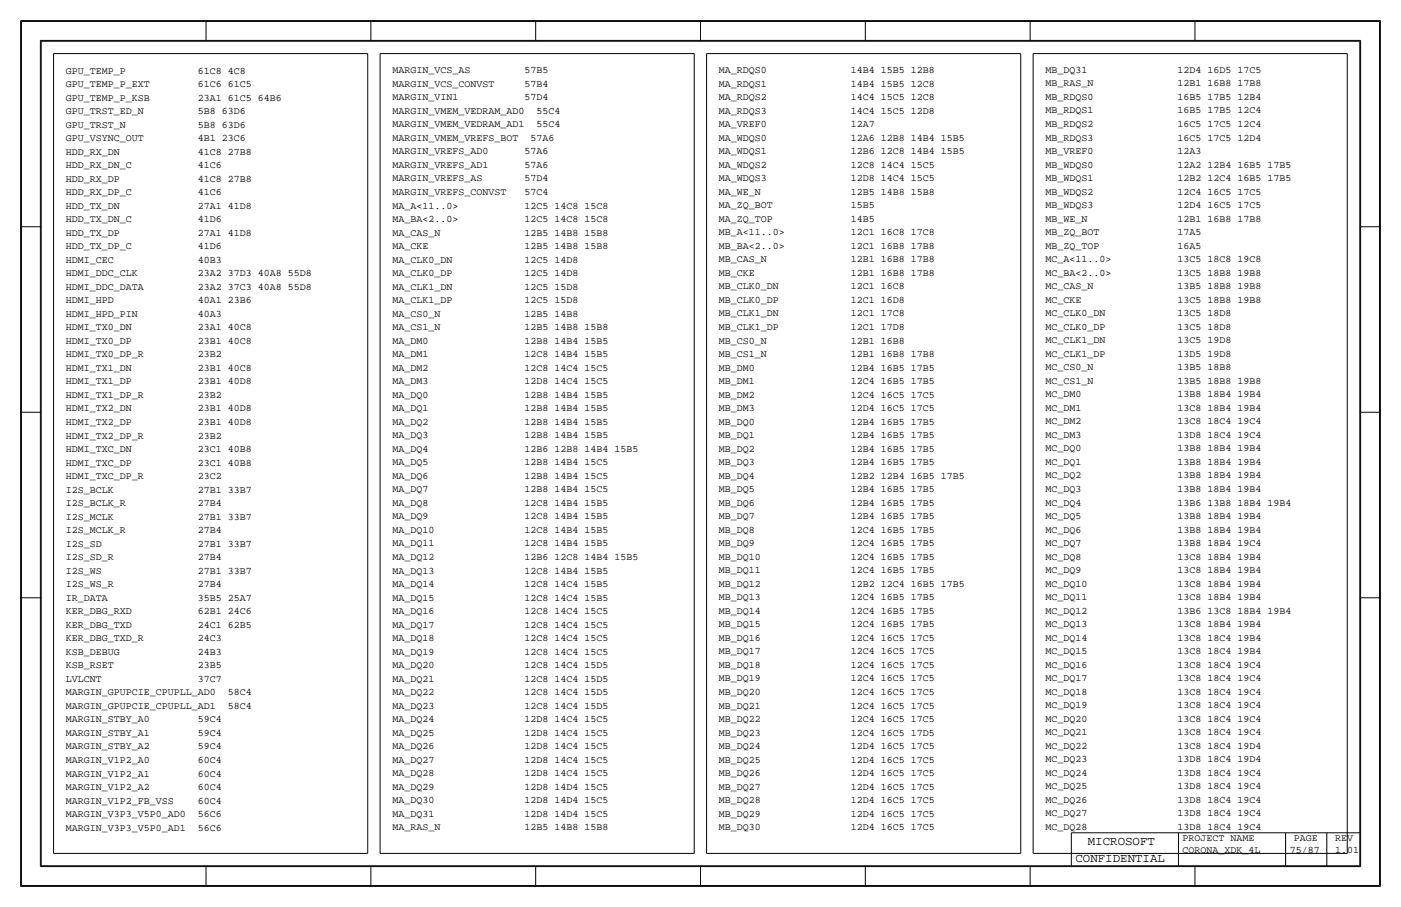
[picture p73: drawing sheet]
<svg xmlns="http://www.w3.org/2000/svg" width="432mm" height="279mm" viewBox="0 0 432 279" stroke-linecap="round" stroke-linejoin="round" font-family="sans-serif">
<defs><g id="words">
<g font-size="3.8">
<text x="335.3" y="260.3">MICROSOFT</text>
<text x="331.5" y="265.4">CONFIDENTIAL</text>
</g>
<g font-size="3.1">
<text x="20.3" y="22.6">GPU_TEMP_P</text>
<text x="61" y="22.6">61C8 4C8</text>
<text x="121" y="22.6">MARGIN_VCS_AS</text>
<text x="161.6" y="22.6">57B5</text>
<text x="221.6" y="22.5">MA_RDQS0</text>
<text x="262.3" y="22.5">14B4 15B5 12B8</text>
<text x="322.2" y="22.5">MB_DQ31</text>
<text x="362.9" y="22.5">12D4 16D5 17C5</text>
<text x="20.3" y="26.8">GPU_TEMP_P_EXT</text>
<text x="61" y="26.8">61C6 61C5</text>
<text x="121" y="26.8">MARGIN_VCS_CONVST</text>
<text x="161.6" y="26.8">57B4</text>
<text x="221.6" y="26.7">MA_RDQS1</text>
<text x="262.3" y="26.7">14B4 15B5 12C8</text>
<text x="322.2" y="26.6">MB_RAS_N</text>
<text x="362.9" y="26.6">12B1 16B8 17B8</text>
<text x="20.3" y="35.1">GPU_TRST_ED_N</text>
<text x="20.3" y="31">GPU_TEMP_P_KSB</text>
<text x="61" y="35.1">5B8 63D6</text>
<text x="61" y="31">23A1 61C5 64B6</text>
<text x="121" y="35.1">MARGIN_VMEM_VEDRAM_AD0</text>
<text x="121" y="30.9">MARGIN_VIN1</text>
<text x="161.6" y="30.9">57D4</text>
<text x="165.3" y="35.1">55C4</text>
<text x="221.6" y="35">MA_RDQS3</text>
<text x="221.6" y="30.9">MA_RDQS2</text>
<text x="262.3" y="35">14C4 15C5 12D8</text>
<text x="262.3" y="30.9">14C4 15C5 12C8</text>
<text x="322.2" y="35">MB_RDQS1</text>
<text x="322.2" y="30.8">MB_RDQS0</text>
<text x="362.9" y="35">16B5 17B5 12C4</text>
<text x="362.9" y="30.8">16B5 17B5 12B4</text>
<text x="20.3" y="39.3">GPU_TRST_N</text>
<text x="61" y="39.3">5B8 63D6</text>
<text x="121" y="39.2">MARGIN_VMEM_VEDRAM_AD1</text>
<text x="165.3" y="39.2">55C4</text>
<text x="221.6" y="39.2">MA_VREF0</text>
<text x="262.3" y="39.2">12A7</text>
<text x="322.2" y="39.1">MB_RDQS2</text>
<text x="362.9" y="39.1">16C5 17C5 12C4</text>
<text x="20.3" y="47.6">HDD_RX_DN</text>
<text x="20.3" y="43.5">GPU_VSYNC_OUT</text>
<text x="61" y="47.6">41C8 27B8</text>
<text x="61" y="43.5">4B1 23C6</text>
<text x="121" y="47.6">MARGIN_VREFS_AD0</text>
<text x="121" y="43.4">MARGIN_VMEM_VREFS_BOT</text>
<text x="161.6" y="47.6">57A6</text>
<text x="163.5" y="43.4">57A6</text>
<text x="221.6" y="47.5">MA_WDQS1</text>
<text x="221.6" y="43.3">MA_WDQS0</text>
<text x="262.3" y="47.5">12B6 12C8 14B4 15B5</text>
<text x="262.3" y="43.3">12A6 12B8 14B4 15B5</text>
<text x="322.2" y="47.5">MB_VREF0</text>
<text x="322.2" y="43.3">MB_RDQS3</text>
<text x="362.9" y="47.5">12A3</text>
<text x="362.9" y="43.3">16C5 17C5 12D4</text>
<text x="20.3" y="51.8">HDD_RX_DN_C</text>
<text x="61" y="51.8">41C6</text>
<text x="121" y="51.7">MARGIN_VREFS_AD1</text>
<text x="161.6" y="51.7">57A6</text>
<text x="221.6" y="51.7">MA_WDQS2</text>
<text x="262.3" y="51.7">12C8 14C4 15C5</text>
<text x="322.2" y="51.6">MB_WDQS0</text>
<text x="362.9" y="51.6">12A2 12B4 16B5 17B5</text>
<text x="20.3" y="56">HDD_RX_DP</text>
<text x="61" y="56">41C8 27B8</text>
<text x="121" y="55.9">MARGIN_VREFS_AS</text>
<text x="161.6" y="55.9">57D4</text>
<text x="221.6" y="55.8">MA_WDQS3</text>
<text x="262.3" y="55.8">12D8 14C4 15C5</text>
<text x="322.2" y="59.9">MB_WDQS2</text>
<text x="322.2" y="55.8">MB_WDQS1</text>
<text x="362.9" y="59.9">12C4 16C5 17C5</text>
<text x="362.9" y="55.8">12B2 12C4 16B5 17B5</text>
<text x="20.3" y="64.3">HDD_TX_DN</text>
<text x="20.3" y="60.1">HDD_RX_DP_C</text>
<text x="61" y="64.3">27A1 41D8</text>
<text x="61" y="60.1">41C6</text>
<text x="121" y="64.2">MA_A&lt;11..0&gt;</text>
<text x="121" y="60.1">MARGIN_VREFS_CONVST</text>
<text x="161.6" y="64.2">12C5 14C8 15C8</text>
<text x="161.6" y="60.1">57C4</text>
<text x="221.6" y="64.2">MA_ZQ_BOT</text>
<text x="221.6" y="60">MA_WE_N</text>
<text x="262.3" y="64.2">15B5</text>
<text x="262.3" y="60">12B5 14B8 15B8</text>
<text x="322.2" y="64.1">MB_WDQS3</text>
<text x="362.9" y="64.1">12D4 16C5 17C5</text>
<text x="20.3" y="68.5">HDD_TX_DN_C</text>
<text x="61" y="68.5">41D6</text>
<text x="121" y="68.4">MA_BA&lt;2..0&gt;</text>
<text x="161.6" y="68.4">12C5 14C8 15C8</text>
<text x="221.6" y="68.3">MA_ZQ_TOP</text>
<text x="262.3" y="68.3">14B5</text>
<text x="322.2" y="68.3">MB_WE_N</text>
<text x="362.9" y="68.3">12B1 16B8 17B8</text>
<text x="20.3" y="76.8">HDD_TX_DP_C</text>
<text x="20.3" y="72.6">HDD_TX_DP</text>
<text x="61" y="76.8">41D6</text>
<text x="61" y="72.6">27A1 41D8</text>
<text x="121" y="76.7">MA_CKE</text>
<text x="121" y="72.6">MA_CAS_N</text>
<text x="161.6" y="76.7">12B5 14B8 15B8</text>
<text x="161.6" y="72.6">12B5 14B8 15B8</text>
<text x="221.6" y="76.7">MB_BA&lt;2..0&gt;</text>
<text x="221.6" y="72.5">MB_A&lt;11..0&gt;</text>
<text x="262.3" y="76.7">12C1 16B8 17B8</text>
<text x="262.3" y="72.5">12C1 16C8 17C8</text>
<text x="322.2" y="76.6">MB_ZQ_TOP</text>
<text x="322.2" y="72.4">MB_ZQ_BOT</text>
<text x="362.9" y="76.6">16A5</text>
<text x="362.9" y="72.4">17A5</text>
<text x="20.3" y="81">HDMI_CEC</text>
<text x="61" y="81">40B3</text>
<text x="121" y="80.9">MA_CLK0_DN</text>
<text x="161.6" y="80.9">12C5 14D8</text>
<text x="221.6" y="80.8">MB_CAS_N</text>
<text x="262.3" y="80.8">12B1 16B8 17B8</text>
<text x="322.2" y="80.8">MC_A&lt;11..0&gt;</text>
<text x="362.9" y="80.8">13C5 18C8 19C8</text>
<text x="20.3" y="89.3">HDMI_DDC_DATA</text>
<text x="20.3" y="85.1">HDMI_DDC_CLK</text>
<text x="61" y="89.3">23A2 37C3 40A8 55D8</text>
<text x="61" y="85.1">23A2 37D3 40A8 55D8</text>
<text x="121" y="89.2">MA_CLK1_DN</text>
<text x="121" y="85.1">MA_CLK0_DP</text>
<text x="161.6" y="89.2">12C5 15D8</text>
<text x="161.6" y="85.1">12C5 14D8</text>
<text x="221.6" y="89.2">MB_CLK0_DN</text>
<text x="221.6" y="85">MB_CKE</text>
<text x="262.3" y="89.2">12C1 16C8</text>
<text x="262.3" y="85">12B1 16B8 17B8</text>
<text x="322.2" y="89.1">MC_CAS_N</text>
<text x="322.2" y="84.9">MC_BA&lt;2..0&gt;</text>
<text x="362.9" y="89.1">13B5 18B8 19B8</text>
<text x="362.9" y="84.9">13C5 18B8 19B8</text>
<text x="20.3" y="93.4">HDMI_HPD</text>
<text x="61" y="93.4">40A1 23B6</text>
<text x="121" y="93.4">MA_CLK1_DP</text>
<text x="161.6" y="93.4">12C5 15D8</text>
<text x="221.6" y="93.3">MB_CLK0_DP</text>
<text x="262.3" y="93.3">12C1 16D8</text>
<text x="322.2" y="93.3">MC_CKE</text>
<text x="362.9" y="93.3">13C5 18B8 19B8</text>
<text x="20.3" y="101.8">HDMI_TX0_DN</text>
<text x="20.3" y="97.6">HDMI_HPD_PIN</text>
<text x="61" y="101.8">23A1 40C8</text>
<text x="61" y="97.6">40A3</text>
<text x="121" y="101.7">MA_CS1_N</text>
<text x="121" y="97.5">MA_CS0_N</text>
<text x="161.6" y="101.7">12B5 14B8 15B8</text>
<text x="161.6" y="97.5">12B5 14B8</text>
<text x="221.6" y="101.7">MB_CLK1_DP</text>
<text x="221.6" y="97.5">MB_CLK1_DN</text>
<text x="262.3" y="101.7">12C1 17D8</text>
<text x="262.3" y="97.5">12C1 17C8</text>
<text x="322.2" y="101.6">MC_CLK0_DP</text>
<text x="322.2" y="97.4">MC_CLK0_DN</text>
<text x="362.9" y="101.6">13C5 18D8</text>
<text x="362.9" y="97.4">13C5 18D8</text>
<text x="20.3" y="105.9">HDMI_TX0_DP</text>
<text x="61" y="105.9">23B1 40C8</text>
<text x="121" y="105.9">MA_DM0</text>
<text x="161.6" y="105.9">12B8 14B4 15B5</text>
<text x="221.6" y="105.8">MB_CS0_N</text>
<text x="262.3" y="105.8">12B1 16B8</text>
<text x="322.2" y="105.8">MC_CLK1_DN</text>
<text x="362.9" y="105.8">13C5 19D8</text>
<text x="20.3" y="110.1">HDMI_TX0_DP_R</text>
<text x="61" y="110.1">23B2</text>
<text x="121" y="110">MA_DM1</text>
<text x="161.6" y="110">12C8 14B4 15B5</text>
<text x="221.6" y="110">MB_CS1_N</text>
<text x="262.3" y="110">12B1 16B8 17B8</text>
<text x="322.2" y="109.9">MC_CLK1_DP</text>
<text x="362.9" y="109.9">13D5 19D8</text>
<text x="20.3" y="118.4">HDMI_TX1_DP</text>
<text x="20.3" y="114.3">HDMI_TX1_DN</text>
<text x="61" y="118.4">23B1 40D8</text>
<text x="61" y="114.3">23B1 40C8</text>
<text x="121" y="118.4">MA_DM3</text>
<text x="121" y="114.2">MA_DM2</text>
<text x="161.6" y="118.4">12D8 14C4 15C5</text>
<text x="161.6" y="114.2">12C8 14C4 15C5</text>
<text x="221.6" y="118.3">MB_DM1</text>
<text x="221.6" y="114.1">MB_DM0</text>
<text x="262.3" y="118.3">12C4 16B5 17B5</text>
<text x="262.3" y="114.1">12B4 16B5 17B5</text>
<text x="322.2" y="118.2">MC_CS1_N</text>
<text x="322.2" y="114.1">MC_CS0_N</text>
<text x="362.9" y="118.2">13B5 18B8 19B8</text>
<text x="362.9" y="114.1">13B5 18B8</text>
<text x="20.3" y="122.6">HDMI_TX1_DP_R</text>
<text x="61" y="122.6">23B2</text>
<text x="121" y="122.5">MA_DQ0</text>
<text x="161.6" y="122.5">12B8 14B4 15B5</text>
<text x="221.6" y="122.5">MB_DM2</text>
<text x="262.3" y="122.5">12C4 16C5 17C5</text>
<text x="322.2" y="122.4">MC_DM0</text>
<text x="362.9" y="122.4">13B8 18B4 19B4</text>
<text x="20.3" y="130.9">HDMI_TX2_DP</text>
<text x="20.3" y="126.8">HDMI_TX2_DN</text>
<text x="61" y="130.9">23B1 40D8</text>
<text x="61" y="126.8">23B1 40D8</text>
<text x="121" y="130.9">MA_DQ2</text>
<text x="121" y="126.7">MA_DQ1</text>
<text x="161.6" y="130.9">12B8 14B4 15B5</text>
<text x="161.6" y="126.7">12B8 14B4 15B5</text>
<text x="221.6" y="130.8">MB_DQ0</text>
<text x="221.6" y="126.6">MB_DM3</text>
<text x="262.3" y="130.8">12B4 16B5 17B5</text>
<text x="262.3" y="126.6">12D4 16C5 17C5</text>
<text x="322.2" y="130.7">MC_DM2</text>
<text x="322.2" y="126.6">MC_DM1</text>
<text x="362.9" y="130.7">13C8 18C4 19C4</text>
<text x="362.9" y="126.6">13C8 18B4 19B4</text>
<text x="20.3" y="135.1">HDMI_TX2_DP_R</text>
<text x="61" y="135.1">23B2</text>
<text x="121" y="135">MA_DQ3</text>
<text x="161.6" y="135">12B8 14B4 15B5</text>
<text x="221.6" y="135">MB_DQ1</text>
<text x="262.3" y="135">12B4 16B5 17B5</text>
<text x="322.2" y="134.9">MC_DM3</text>
<text x="362.9" y="134.9">13D8 18C4 19C4</text>
<text x="20.3" y="143.4">HDMI_TXC_DP</text>
<text x="20.3" y="139.3">HDMI_TXC_DN</text>
<text x="61" y="143.4">23C1 40B8</text>
<text x="61" y="139.3">23C1 40B8</text>
<text x="121" y="143.4">MA_DQ5</text>
<text x="121" y="139.2">MA_DQ4</text>
<text x="161.6" y="143.4">12B8 14B4 15C5</text>
<text x="161.6" y="139.2">12B6 12B8 14B4 15B5</text>
<text x="221.6" y="143.3">MB_DQ3</text>
<text x="221.6" y="139.1">MB_DQ2</text>
<text x="262.3" y="143.3">12B4 16B5 17B5</text>
<text x="262.3" y="139.1">12B4 16B5 17B5</text>
<text x="322.2" y="143.2">MC_DQ1</text>
<text x="322.2" y="139.1">MC_DQ0</text>
<text x="362.9" y="143.2">13B8 18B4 19B4</text>
<text x="362.9" y="139.1">13B8 18B4 19B4</text>
<text x="20.3" y="147.6">HDMI_TXC_DP_R</text>
<text x="61" y="147.6">23C2</text>
<text x="121" y="147.5">MA_DQ6</text>
<text x="161.6" y="147.5">12B8 14B4 15C5</text>
<text x="221.6" y="147.5">MB_DQ4</text>
<text x="262.3" y="147.5">12B2 12B4 16B5 17B5</text>
<text x="322.2" y="147.4">MC_DQ2</text>
<text x="362.9" y="147.4">13B8 18B4 19B4</text>
<text x="20.3" y="155.9">I2S_BCLK_R</text>
<text x="20.3" y="151.7">I2S_BCLK</text>
<text x="61" y="155.9">27B4</text>
<text x="61" y="151.7">27B1 33B7</text>
<text x="121" y="155.9">MA_DQ8</text>
<text x="121" y="151.7">MA_DQ7</text>
<text x="161.6" y="155.9">12C8 14B4 15B5</text>
<text x="161.6" y="151.7">12B8 14B4 15C5</text>
<text x="221.6" y="155.8">MB_DQ6</text>
<text x="221.6" y="151.6">MB_DQ5</text>
<text x="262.3" y="155.8">12B4 16B5 17B5</text>
<text x="262.3" y="151.6">12B4 16B5 17B5</text>
<text x="322.2" y="155.7">MC_DQ4</text>
<text x="322.2" y="151.6">MC_DQ3</text>
<text x="362.9" y="155.7">13B6 13B8 18B4 19B4</text>
<text x="362.9" y="151.6">13B8 18B4 19B4</text>
<text x="20.3" y="160.1">I2S_MCLK</text>
<text x="61" y="160.1">27B1 33B7</text>
<text x="121" y="160">MA_DQ9</text>
<text x="161.6" y="160">12C8 14B4 15B5</text>
<text x="221.6" y="160">MB_DQ7</text>
<text x="262.3" y="160">12B4 16B5 17B5</text>
<text x="322.2" y="159.9">MC_DQ5</text>
<text x="362.9" y="159.9">13B8 18B4 19B4</text>
<text x="20.3" y="164.2">I2S_MCLK_R</text>
<text x="61" y="164.2">27B4</text>
<text x="121" y="164.2">MA_DQ10</text>
<text x="161.6" y="164.2">12C8 14B4 15B5</text>
<text x="221.6" y="164.1">MB_DQ8</text>
<text x="262.3" y="164.1">12C4 16B5 17B5</text>
<text x="322.2" y="164.1">MC_DQ6</text>
<text x="362.9" y="164.1">13B8 18B4 19B4</text>
<text x="20.3" y="172.6">I2S_SD_R</text>
<text x="20.3" y="168.4">I2S_SD</text>
<text x="61" y="172.6">27B4</text>
<text x="61" y="168.4">27B1 33B7</text>
<text x="121" y="172.5">MA_DQ12</text>
<text x="121" y="168.3">MA_DQ11</text>
<text x="161.6" y="172.5">12B6 12C8 14B4 15B5</text>
<text x="161.6" y="168.3">12C8 14B4 15B5</text>
<text x="221.6" y="172.4">MB_DQ10</text>
<text x="221.6" y="168.3">MB_DQ9</text>
<text x="262.3" y="172.4">12C4 16B5 17B5</text>
<text x="262.3" y="168.3">12C4 16B5 17B5</text>
<text x="322.2" y="172.4">MC_DQ8</text>
<text x="322.2" y="168.2">MC_DQ7</text>
<text x="362.9" y="172.4">13C8 18B4 19B4</text>
<text x="362.9" y="168.2">13B8 18B4 19C4</text>
<text x="20.3" y="176.7">I2S_WS</text>
<text x="61" y="176.7">27B1 33B7</text>
<text x="121" y="176.7">MA_DQ13</text>
<text x="161.6" y="176.7">12C8 14B4 15B5</text>
<text x="221.6" y="176.6">MB_DQ11</text>
<text x="262.3" y="176.6">12C4 16B5 17B5</text>
<text x="322.2" y="176.6">MC_DQ9</text>
<text x="362.9" y="176.6">13C8 18B4 19B4</text>
<text x="20.3" y="185.1">IR_DATA</text>
<text x="20.3" y="180.9">I2S_WS_R</text>
<text x="61" y="185.1">35B5 25A7</text>
<text x="61" y="180.9">27B4</text>
<text x="121" y="185">MA_DQ15</text>
<text x="121" y="180.8">MA_DQ14</text>
<text x="161.6" y="185">12C8 14C4 15B5</text>
<text x="161.6" y="180.8">12C8 14C4 15B5</text>
<text x="221.6" y="184.9">MB_DQ13</text>
<text x="221.6" y="180.8">MB_DQ12</text>
<text x="262.3" y="184.9">12C4 16B5 17B5</text>
<text x="262.3" y="180.8">12B2 12C4 16B5 17B5</text>
<text x="322.2" y="184.9">MC_DQ11</text>
<text x="322.2" y="180.7">MC_DQ10</text>
<text x="362.9" y="184.9">13C8 18B4 19B4</text>
<text x="362.9" y="180.7">13C8 18B4 19B4</text>
<text x="20.3" y="189.2">KER_DBG_RXD</text>
<text x="61" y="189.2">62B1 24C6</text>
<text x="121" y="189.2">MA_DQ16</text>
<text x="161.6" y="189.2">12C8 14C4 15C5</text>
<text x="221.6" y="189.1">MB_DQ14</text>
<text x="262.3" y="189.1">12C4 16B5 17B5</text>
<text x="322.2" y="189">MC_DQ12</text>
<text x="362.9" y="189">13B6 13C8 18B4 19B4</text>
<text x="20.3" y="197.6">KER_DBG_TXD_R</text>
<text x="20.3" y="193.4">KER_DBG_TXD</text>
<text x="61" y="197.6">24C3</text>
<text x="61" y="193.4">24C1 62B5</text>
<text x="121" y="197.5">MA_DQ18</text>
<text x="121" y="193.3">MA_DQ17</text>
<text x="161.6" y="197.5">12C8 14C4 15C5</text>
<text x="161.6" y="193.3">12C8 14C4 15C5</text>
<text x="221.6" y="197.4">MB_DQ16</text>
<text x="221.6" y="193.3">MB_DQ15</text>
<text x="262.3" y="197.4">12C4 16C5 17C5</text>
<text x="262.3" y="193.3">12C4 16B5 17B5</text>
<text x="322.2" y="197.4">MC_DQ14</text>
<text x="322.2" y="193.2">MC_DQ13</text>
<text x="362.9" y="197.4">13C8 18C4 19B4</text>
<text x="362.9" y="193.2">13C8 18B4 19B4</text>
<text x="20.3" y="201.7">KSB_DEBUG</text>
<text x="61" y="201.7">24B3</text>
<text x="121" y="201.7">MA_DQ19</text>
<text x="161.6" y="201.7">12C8 14C4 15C5</text>
<text x="221.6" y="201.6">MB_DQ17</text>
<text x="262.3" y="201.6">12C4 16C5 17C5</text>
<text x="322.2" y="201.5">MC_DQ15</text>
<text x="362.9" y="201.5">13C8 18C4 19B4</text>
<text x="20.3" y="205.9">KSB_RSET</text>
<text x="61" y="205.9">23B5</text>
<text x="121" y="210">MA_DQ21</text>
<text x="121" y="205.8">MA_DQ20</text>
<text x="161.6" y="210">12C8 14C4 15D5</text>
<text x="161.6" y="205.8">12C8 14C4 15D5</text>
<text x="221.6" y="209.9">MB_DQ19</text>
<text x="221.6" y="205.8">MB_DQ18</text>
<text x="262.3" y="209.9">12C4 16C5 17C5</text>
<text x="262.3" y="205.8">12C4 16C5 17C5</text>
<text x="322.2" y="209.9">MC_DQ17</text>
<text x="322.2" y="205.7">MC_DQ16</text>
<text x="362.9" y="209.9">13C8 18C4 19C4</text>
<text x="362.9" y="205.7">13C8 18C4 19C4</text>
<text x="20.3" y="214.2">MARGIN_GPUPCIE_CPUPLL_AD0</text>
<text x="20.3" y="210.1">LVLCNT</text>
<text x="61" y="210.1">37C7</text>
<text x="70.3" y="214.2">58C4</text>
<text x="121" y="214.2">MA_DQ22</text>
<text x="161.6" y="214.2">12C8 14C4 15D5</text>
<text x="221.6" y="214.1">MB_DQ20</text>
<text x="262.3" y="214.1">12C4 16C5 17C5</text>
<text x="322.2" y="214">MC_DQ18</text>
<text x="362.9" y="214">13C8 18C4 19C4</text>
<text x="20.3" y="218.4">MARGIN_GPUPCIE_CPUPLL_AD1</text>
<text x="70.3" y="218.4">58C4</text>
<text x="121" y="218.3">MA_DQ23</text>
<text x="161.6" y="218.3">12C8 14C4 15D5</text>
<text x="221.6" y="218.3">MB_DQ21</text>
<text x="262.3" y="218.3">12C4 16C5 17C5</text>
<text x="322.2" y="218.2">MC_DQ19</text>
<text x="362.9" y="218.2">13C8 18C4 19C4</text>
<text x="20.3" y="226.7">MARGIN_STBY_A1</text>
<text x="20.3" y="222.5">MARGIN_STBY_A0</text>
<text x="61" y="226.7">59C4</text>
<text x="61" y="222.5">59C4</text>
<text x="121" y="226.6">MA_DQ25</text>
<text x="121" y="222.5">MA_DQ24</text>
<text x="161.6" y="226.6">12D8 14C4 15C5</text>
<text x="161.6" y="222.5">12D8 14C4 15C5</text>
<text x="221.6" y="226.6">MB_DQ23</text>
<text x="221.6" y="222.4">MB_DQ22</text>
<text x="262.3" y="226.6">12C4 16C5 17D5</text>
<text x="262.3" y="222.4">12C4 16C5 17C5</text>
<text x="322.2" y="226.5">MC_DQ21</text>
<text x="322.2" y="222.4">MC_DQ20</text>
<text x="362.9" y="226.5">13C8 18C4 19C4</text>
<text x="362.9" y="222.4">13C8 18C4 19C4</text>
<text x="20.3" y="230.9">MARGIN_STBY_A2</text>
<text x="61" y="230.9">59C4</text>
<text x="121" y="230.8">MA_DQ26</text>
<text x="161.6" y="230.8">12D8 14C4 15C5</text>
<text x="221.6" y="230.8">MB_DQ24</text>
<text x="262.3" y="230.8">12D4 16C5 17C5</text>
<text x="322.2" y="230.7">MC_DQ22</text>
<text x="362.9" y="230.7">13C8 18C4 19D4</text>
<text x="20.3" y="239.2">MARGIN_V1P2_A1</text>
<text x="20.3" y="235">MARGIN_V1P2_A0</text>
<text x="61" y="239.2">60C4</text>
<text x="61" y="235">60C4</text>
<text x="121" y="239.1">MA_DQ28</text>
<text x="121" y="235">MA_DQ27</text>
<text x="161.6" y="239.1">12D8 14C4 15C5</text>
<text x="161.6" y="235">12D8 14C4 15C5</text>
<text x="221.6" y="239.1">MB_DQ26</text>
<text x="221.6" y="234.9">MB_DQ25</text>
<text x="262.3" y="239.1">12D4 16C5 17C5</text>
<text x="262.3" y="234.9">12D4 16C5 17C5</text>
<text x="322.2" y="239">MC_DQ24</text>
<text x="322.2" y="234.9">MC_DQ23</text>
<text x="362.9" y="239">13D8 18C4 19C4</text>
<text x="362.9" y="234.9">13D8 18C4 19D4</text>
<text x="20.3" y="243.4">MARGIN_V1P2_A2</text>
<text x="61" y="243.4">60C4</text>
<text x="121" y="243.3">MA_DQ29</text>
<text x="161.6" y="243.3">12D8 14D4 15C5</text>
<text x="221.6" y="243.2">MB_DQ27</text>
<text x="262.3" y="243.2">12D4 16C5 17C5</text>
<text x="322.2" y="243.2">MC_DQ25</text>
<text x="362.9" y="243.2">13D8 18C4 19C4</text>
<text x="20.3" y="251.7">MARGIN_V3P3_V5P0_AD0</text>
<text x="20.3" y="247.5">MARGIN_V1P2_FB_VSS</text>
<text x="61" y="251.7">56C6</text>
<text x="61" y="247.5">60C4</text>
<text x="121" y="251.6">MA_DQ31</text>
<text x="121" y="247.5">MA_DQ30</text>
<text x="161.6" y="251.6">12D8 14D4 15C5</text>
<text x="161.6" y="247.5">12D8 14D4 15C5</text>
<text x="221.6" y="251.6">MB_DQ29</text>
<text x="221.6" y="247.4">MB_DQ28</text>
<text x="262.3" y="251.6">12D4 16C5 17C5</text>
<text x="262.3" y="247.4">12D4 16C5 17C5</text>
<text x="322.2" y="251.5">MC_DQ27</text>
<text x="322.2" y="247.3">MC_DQ26</text>
<text x="362.9" y="251.5">13D8 18C4 19C4</text>
<text x="362.9" y="247.3">13D8 18C4 19C4</text>
<text x="20.3" y="255.9">MARGIN_V3P3_V5P0_AD1</text>
<text x="61" y="255.9">56C6</text>
<text x="121" y="255.8">MA_RAS_N</text>
<text x="161.6" y="255.8">12B5 14B8 15B8</text>
<text x="221.6" y="255.7">MB_DQ30</text>
<text x="262.3" y="255.7">12D4 16C5 17C5</text>
<text x="322.2" y="255.7">MC_DQ28</text>
<text x="362.9" y="255.7">13D8 18C4 19C4</text>
<text x="364.5" y="262.9">CORONA_XDK_4L</text>
<text x="364.5" y="259.1">PROJECT NAME</text>
<text x="397.5" y="262.9">75/87</text>
<text x="398.8" y="259.1">PAGE</text>
<text x="411.5" y="262.9">1.01</text>
<text x="411.5" y="259.1">REV</text>
</g>
</g></defs>
<!-- layer: Nets -->
<g fill="none" stroke="#000" stroke-width=".31">
<path d="M16.5 16.5v246.4zM16.5 16.5h96.8zM113.3 16.5v246.4zM117.1 16.5v246.4zM117.1 16.5h96.9zM214 16.5v246.4zM217.8 16.5v246.4zM217.8 16.5h96.8zM314.6 16.5v246.4zM318.4 16.5v246.4zM318.4 16.5h96.8zM415.2 16.5v246.4z"/>
<path d="M16.5 262.9h96.8zM117.1 262.9h96.9zM217.8 262.9h96.8zM318.4 262.9h96.8z"/>
</g>
<!-- layer: Page Border and Title Block -->
<g fill="none" stroke="#000" stroke-width=".31">
<path d="M6.3 6.3v266.7zM6.4 6.3h419zM6.6 6.6h418.6zM6.6 6.6v266.2zM12.4 12.4v254.6zM12.4 12.4h407zM12.7 12.7h406.4zM12.7 12.7v254zM63.5 6.3v6.4zM114.3 6.3v6.4zM165.1 6.3v6.4zM215.9 6.3v6.4z"/>
<path d="M266.7 6.3v6.4zM317.5 6.3v6.4zM368.3 6.3v6.4zM419.1 12.7v254zM419.4 12.4v254.6zM425.2 6.6v266.2zM425.4 6.3v266.7zM6.3 69.8h6.4zM419.1 69.8h6.3zM6.3 127h6.4zM419.1 127h6.3zM6.3 184.1h6.4z"/>
<path d="M419.1 184.1h6.3zM330.2 256.5v10.2zM330.2 256.5h88.9zM363.2 256.5v10.2zM396.2 256.5v10.2zM408.9 256.5v10.2zM6.4 273h419zM6.6 272.8h418.6zM12.4 267h407zM12.7 266.7h406.4zM63.5 266.7v6.3zM114.3 266.7v6.3z"/>
<path d="M165.1 266.7v6.3zM215.9 266.7v6.3zM266.7 266.7v6.3zM317.5 266.7v6.3zM368.3 266.7v6.3z"/>
</g>
<use href="#words"/>
</svg>
